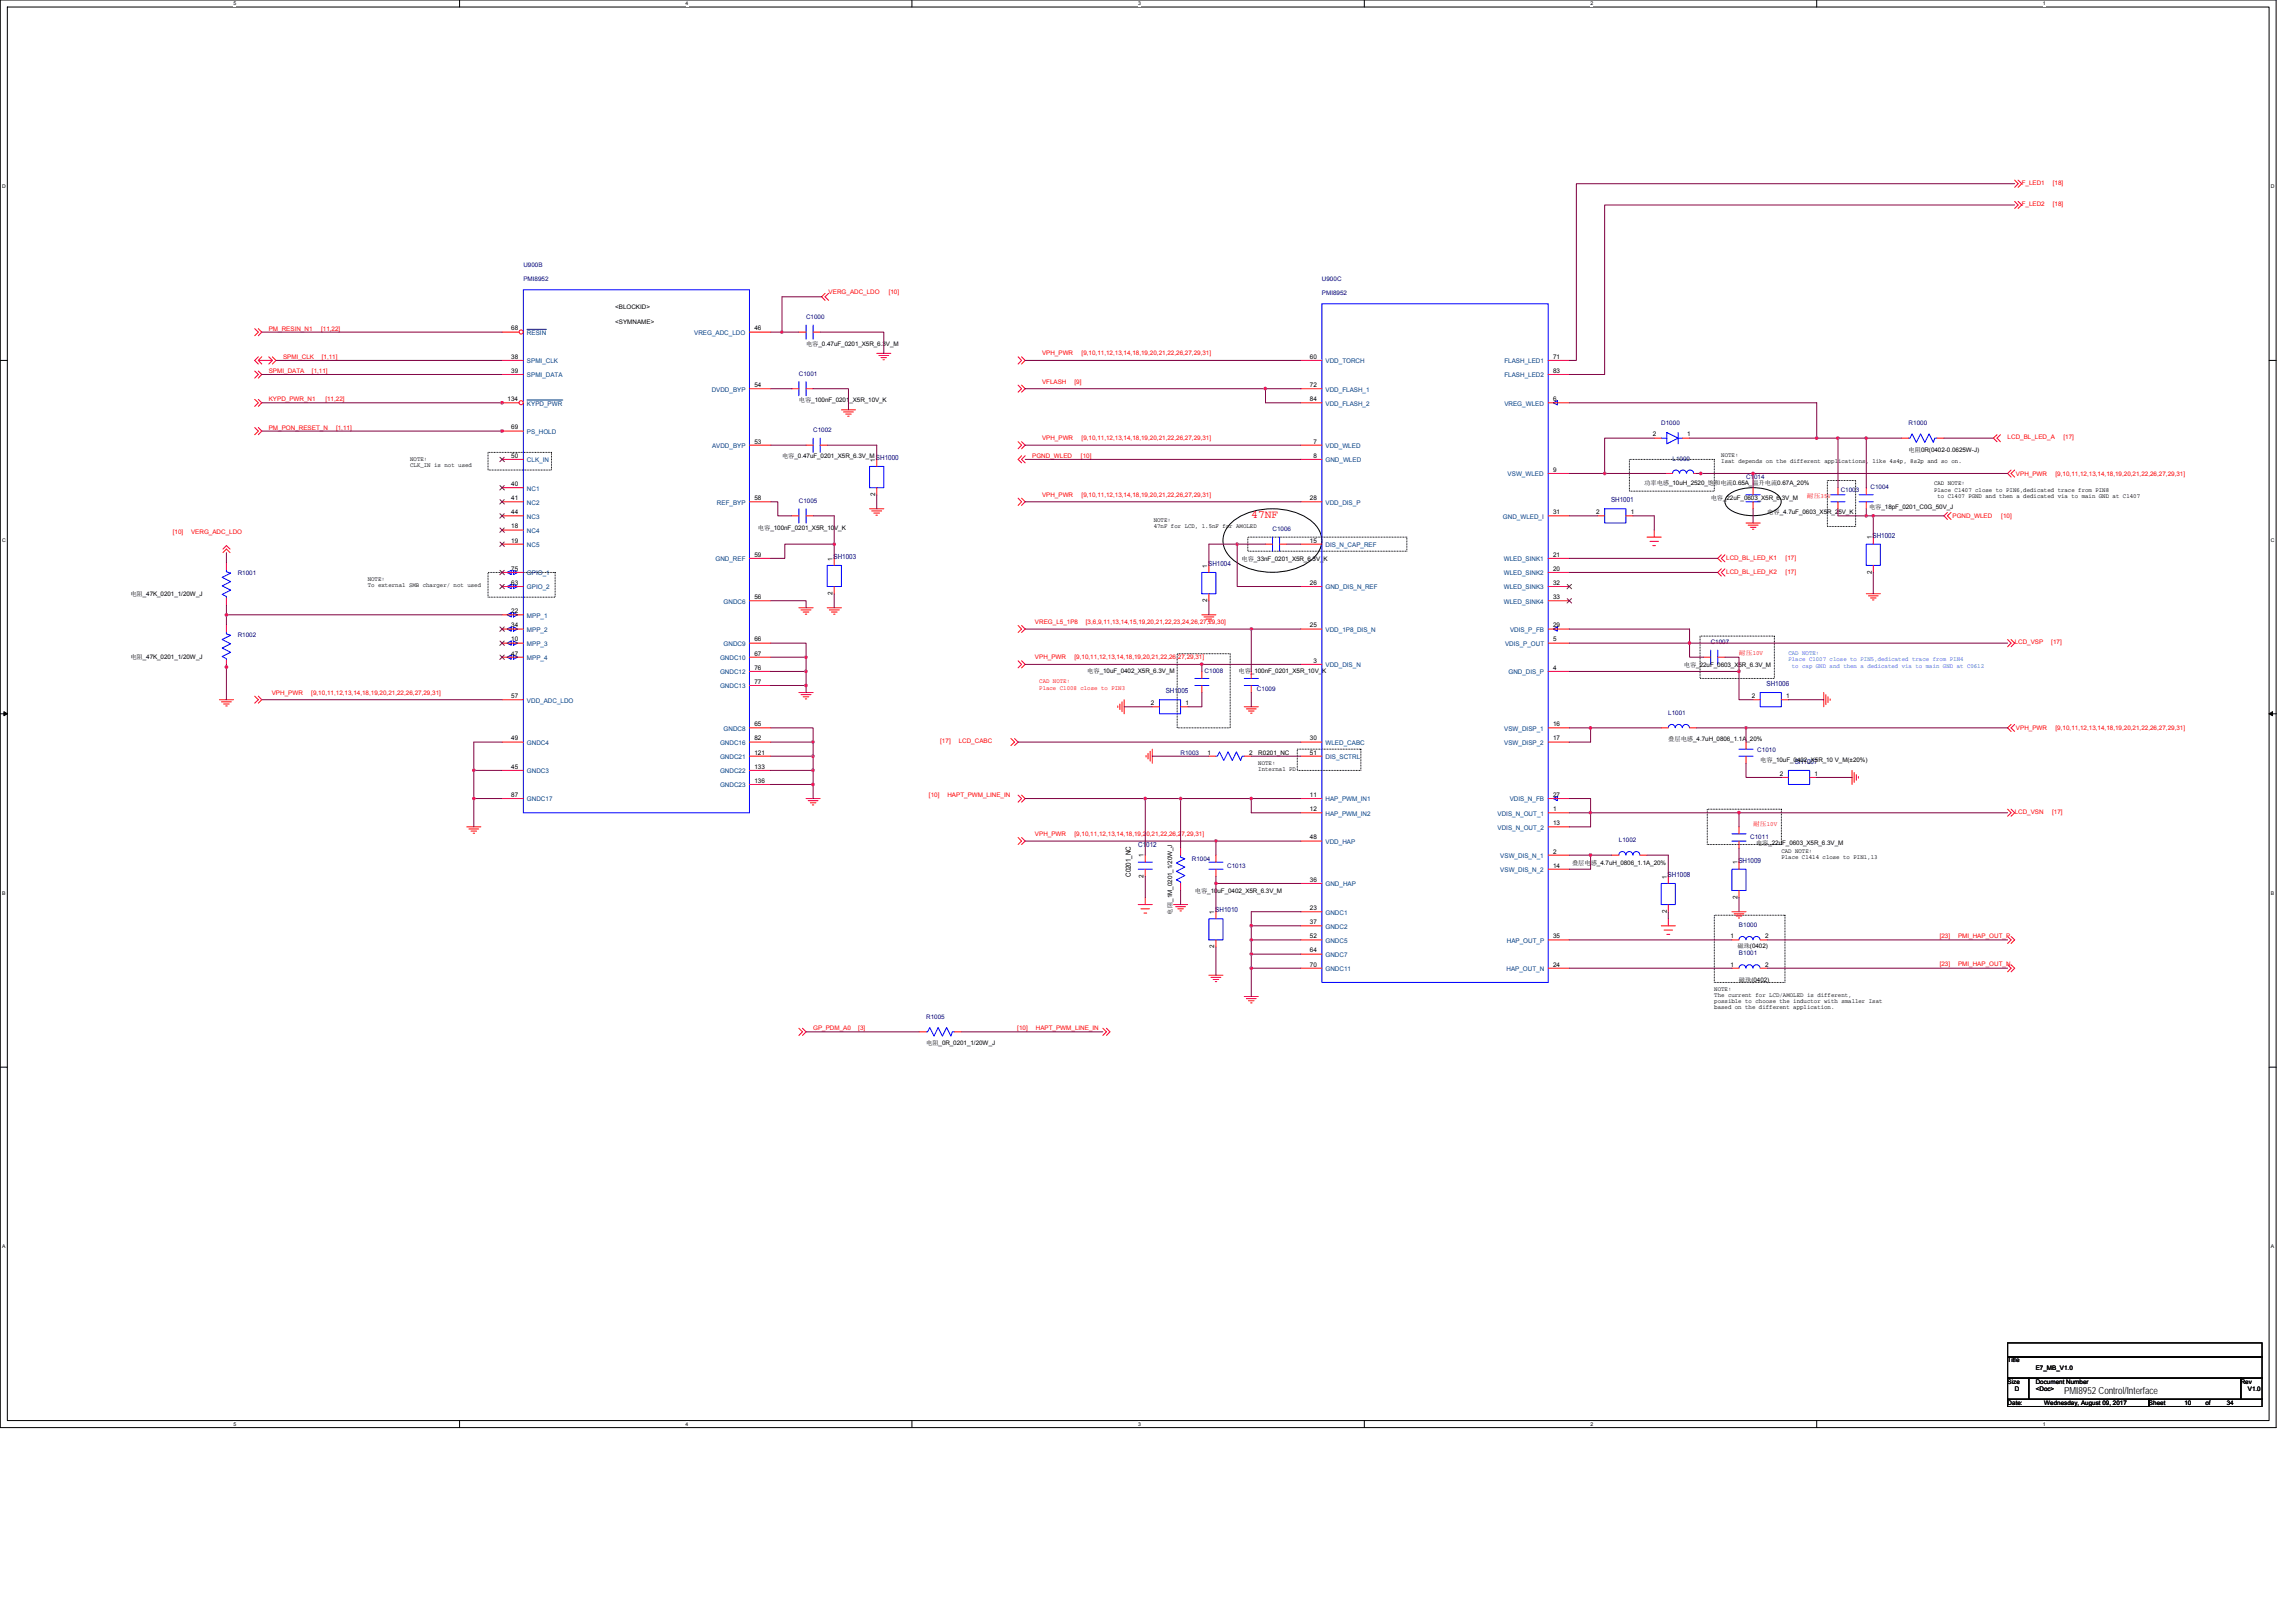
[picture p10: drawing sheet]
<svg xmlns="http://www.w3.org/2000/svg" width="297mm" height="210mm" viewBox="0 0 297 210" stroke-linecap="round" stroke-linejoin="round" font-family="sans-serif">
<defs><g id="words">
<text font-size="1.5" fill="#f00" x="161.9" y="67">47NF</text>
<text font-size="1.3" x="267" y="180.4">PMI8952 Control/Interface</text>
<g font-size=".9" fill="#000080">
<text x="113.3" y="59.5">SH1000</text>
<text x="208.4" y="65">SH1001</text>
<text x="242.2" y="69.6">SH1002</text>
<text x="107.8" y="72.3">SH1003</text>
<text x="156.3" y="73.2">SH1004</text>
<text x="150.8" y="89.7">SH1005</text>
<text x="228.5" y="88.8">SH1006</text>
<text x="232.2" y="98.8">SH1007</text>
<text x="147.3" y="109.6">C1012</text>
<text x="215.7" y="113.5">SH1008</text>
<text x="224.9" y="111.7">SH1009</text>
<text x="157.2" y="118">SH1010</text>
</g>
<text font-size=".9" x="146.3" y="113.5" transform="rotate(-90 146.3 113.5)">C0201_NC</text>
<g font-size=".8" fill="#f00">
<text x="261.6" y="23.9">F_LED1</text>
<text x="265.6" y="23.9">[18]</text>
<text x="261.6" y="26.7">F_LED2</text>
<text x="265.6" y="26.7">[18]</text>
<text x="107.2" y="38">VERG_ADC_LDO</text>
<text x="115" y="38">[10]</text>
<text x="34.8" y="42.8">PM_RESIN_N1</text>
<text x="36.6" y="46.4">SPMI_CLK</text>
<text x="41.5" y="42.8">[11,22]</text>
<text x="41.6" y="46.4">[1,11]</text>
<text x="134.8" y="46">VPH_PWR</text>
<text x="139.9" y="46">[9,10,11,12,13,14,18,19,20,21,22,26,27,29,31]</text>
<text x="34.8" y="48.3">SPMI_DATA</text>
<text x="34.8" y="51.9">KYPD_PWR_N1</text>
<text x="40.4" y="48.3">[1,11]</text>
<text x="42.1" y="51.9">[11,22]</text>
<text x="134.8" y="49.6">VFLASH</text>
<text x="139" y="49.6">[9]</text>
<text x="34.8" y="55.6">PM_PON_RESET_N</text>
<text x="43.5" y="55.6">[1,11]</text>
<text x="133.5" y="59.2">PGND_WLED</text>
<text x="134.8" y="57">VPH_PWR</text>
<text x="139.8" y="59.2">[10]</text>
<text x="139.9" y="57">[9,10,11,12,13,14,18,19,20,21,22,26,27,29,31]</text>
<text x="259.7" y="56.9">LCD_BL_LED_A</text>
<text x="266.9" y="56.9">[17]</text>
<text x="134.8" y="64.3">VPH_PWR</text>
<text x="139.9" y="64.3">[9,10,11,12,13,14,18,19,20,21,22,26,27,29,31]</text>
<text x="233.8" y="64.5">耐压35V</text>
<text x="260.8" y="61.5">VPH_PWR</text>
<text x="265.9" y="61.5">[9,10,11,12,13,14,18,19,20,21,22,26,27,29,31]</text>
<text x="22.3" y="69.1">[10]</text>
<text x="24.7" y="69.1">VERG_ADC_LDO</text>
<text x="252.6" y="67">PGND_WLED</text>
<text x="258.9" y="67">[10]</text>
<text x="223.3" y="72.5">LCD_BL_LED_K1</text>
<text x="223.3" y="74.3">LCD_BL_LED_K2</text>
<text x="231" y="72.5">[17]</text>
<text x="231" y="74.3">[17]</text>
<text x="133.9" y="80.7">VREG_L5_1P8</text>
<text x="140.5" y="80.7">[3,6,9,11,13,14,15,19,20,21,22,23,24,26,27,29,30]</text>
<text x="260.6" y="83.4">LCD_VSP</text>
<text x="265.4" y="83.4">[17]</text>
<text x="35.2" y="89.9">VPH_PWR</text>
<text x="40.3" y="89.9">[9,10,11,12,13,14,18,19,20,21,22,26,27,29,31]</text>
<text x="133.9" y="85.3">VPH_PWR</text>
<text x="134.4" y="88.4">CAD NOTE:</text>
<text x="134.4" y="89.2">Place C1008 close to PIN3</text>
<text x="139" y="85.3">[9,10,11,12,13,14,18,19,20,21,22,26,27,29,31]</text>
<text x="225" y="84.8">耐压10V</text>
<text x="260.8" y="94.4">VPH_PWR</text>
<text x="265.9" y="94.4">[9,10,11,12,13,14,18,19,20,21,22,26,27,29,31]</text>
<text x="121.6" y="96.2">[17]</text>
<text x="124" y="96.2">LCD_CABC</text>
<text x="120.2" y="103.1">[10]</text>
<text x="122.6" y="103.1">HAPT_PWM_LINE_IN</text>
<text x="226.8" y="106.9">耐压10V</text>
<text x="260.6" y="105.3">LCD_VSN</text>
<text x="265.5" y="105.3">[17]</text>
<text x="133.9" y="108.2">VPH_PWR</text>
<text x="139" y="108.2">[9,10,11,12,13,14,18,19,20,21,22,26,27,29,31]</text>
<text x="250.9" y="125">[23]</text>
<text x="250.9" y="121.3">[23]</text>
<text x="253.3" y="125">PMI_HAP_OUT_N</text>
<text x="253.3" y="121.3">PMI_HAP_OUT_P</text>
<text x="105.2" y="133.3">GP_PDM_A0</text>
<text x="111" y="133.3">[3]</text>
<text x="131.6" y="133.2">[10]</text>
<text x="134" y="133.2">HAPT_PWM_LINE_IN</text>
</g>
<g font-size=".8" fill="#000080">
<text x="67.7" y="34.5">U900B</text>
<text x="67.7" y="36.4">PMI8952</text>
<text x="104.3" y="41.3">C1000</text>
<text x="171" y="36.4">U900C</text>
<text x="171" y="38.2">PMI8952</text>
<text x="103.4" y="48.6">C1001</text>
<text x="105.2" y="55.9">C1002</text>
<text x="214.9" y="55">D1000</text>
<text x="216.4" y="59.6">L1000</text>
<text x="246.9" y="55">R1000</text>
<text x="103.4" y="65.1">C1005</text>
<text x="225.9" y="62">C1014</text>
<text x="238.1" y="63.6">C1003</text>
<text x="242" y="63.3">C1004</text>
<text x="164.6" y="68.7">C1006</text>
<text x="30.8" y="74.4">R1001</text>
<text x="30.8" y="82.5">R1002</text>
<text x="221.3" y="83.4">C1007</text>
<text x="155.8" y="87">C1008</text>
<text x="162.6" y="89.4">C1009</text>
<text x="215.8" y="92.5">L1001</text>
<text x="152.7" y="97.6">R1003</text>
<text x="227.3" y="97.3">C1010</text>
<text x="154.2" y="111.4">R1004</text>
<text x="158.8" y="112.3">C1013</text>
<text x="209.4" y="109">L1002</text>
<text x="226.4" y="108.6">C1011</text>
<text x="225" y="120">B1000</text>
<text x="225" y="123.6">B1001</text>
<text x="119.8" y="131.8">R1005</text>
</g>
<g font-size=".8">
<text x="79.6" y="41.9">&lt;SYMNAME&gt;</text>
<text x="79.6" y="40">&lt;BLOCKID&gt;</text>
<text x="66.1" y="42.8">68</text>
<text x="66.1" y="46.4">38</text>
<text x="97.6" y="42.8">46</text>
<text x="104.3" y="44.7">电容_0.47uF_0201_X5R_6.3V_M</text>
<text x="169.5" y="46.4">60</text>
<text x="200.9" y="46.4">71</text>
<text x="65.7" y="51.9">134</text>
<text x="66.1" y="48.2">39</text>
<text x="97.6" y="50.1">54</text>
<text x="103.4" y="52">电容_100nF_0201_X5R_10V_K</text>
<text x="169.5" y="51.9">84</text>
<text x="169.5" y="50.1">72</text>
<text x="200.9" y="48.2">83</text>
<text x="200.9" y="51.9">6</text>
<text x="53.1" y="59.6">NOTE:</text>
<text x="66.1" y="59.2">50</text>
<text x="66.1" y="55.6">69</text>
<text x="97.6" y="57.4">53</text>
<text x="101.2" y="59.2">电容_0.47uF_0201_X5R_6.3V_M</text>
<text x="113.2" y="59.7" transform="rotate(-90 113.2 59.7)">1</text>
<text x="169.9" y="59.2">8</text>
<text x="169.9" y="57.4">7</text>
<text x="213.8" y="56.5">2</text>
<text x="218.3" y="56.5">1</text>
<text x="222.7" y="59.2">NOTE:</text>
<text x="222.7" y="60">Isat depends on the different applications, like 4s4p, 8s2p and so on.</text>
<text x="246.9" y="58.4">电阻0R(0402-0.0625W-J)</text>
<text x="53.1" y="60.4">CLK_IN is not used</text>
<text x="66.1" y="64.7">41</text>
<text x="66.1" y="62.9">40</text>
<text x="97.6" y="64.7">58</text>
<text x="113.2" y="64.2" transform="rotate(-90 113.2 64.2)">2</text>
<text x="169.5" y="64.7">28</text>
<text x="200.9" y="61">9</text>
<text x="212.7" y="62.7">功率电感_10uH_2520_饱和电流0.65A_温升电流0.67A_20%</text>
<text x="221.3" y="64.7">电容_22uF_0603_X5R_6.3V_M</text>
<text x="241.8" y="65.8">电容_18pF_0201_C0G_50V_J</text>
<text x="250.2" y="62.8">CAD NOTE:</text>
<text x="250.2" y="63.6">Place C1407 close to PIN6,dedicated trace from PIN8</text>
<text x="250.7" y="64.4">to C1407 PGND and then a dedicated via to main GND at C1407</text>
<text x="66.1" y="70.2">19</text>
<text x="66.1" y="68.4">18</text>
<text x="66.1" y="66.5">44</text>
<text x="98.1" y="68.6">电容_100nF_0201_X5R_10V_K</text>
<text x="149.3" y="67.6">NOTE:</text>
<text x="149.3" y="68.4">47nF for LCD, 1.5nF for AMOLED</text>
<text x="169.5" y="70.2">15</text>
<text x="200.9" y="66.5">31</text>
<text x="206.5" y="66.5">2</text>
<text x="211" y="66.5">1</text>
<text x="228.6" y="66.5">电容_4.7uF_0603_X5R_25V_K</text>
<text x="242.1" y="69.8" transform="rotate(-90 242.1 69.8)">1</text>
<text x="16.9" y="77.2">电阻_47K_0201_1/20W_J</text>
<text x="47.6" y="75.2">NOTE:</text>
<text x="47.6" y="76">To external SMB charger/ not used</text>
<text x="66.1" y="75.7">63</text>
<text x="66.1" y="73.9">75</text>
<text x="97.6" y="77.5">56</text>
<text x="97.6" y="72">59</text>
<text x="107.7" y="77" transform="rotate(-90 107.7 77)">2</text>
<text x="107.7" y="72.5" transform="rotate(-90 107.7 72.5)">1</text>
<text x="156.2" y="77.9" transform="rotate(-90 156.2 77.9)">2</text>
<text x="156.2" y="73.4" transform="rotate(-90 156.2 73.4)">1</text>
<text x="160.6" y="72.6">电容_33nF_0201_X5R_6.3V_K</text>
<text x="169.5" y="75.7">26</text>
<text x="200.9" y="77.5">33</text>
<text x="200.9" y="75.7">32</text>
<text x="200.9" y="73.9">20</text>
<text x="200.9" y="72">21</text>
<text x="242.1" y="74.2" transform="rotate(-90 242.1 74.2)">2</text>
<text x="66.1" y="83">10</text>
<text x="66.1" y="79.3">22</text>
<text x="66.1" y="81.2">34</text>
<text x="97.6" y="83">66</text>
<text x="169.5" y="81.2">25</text>
<text x="200.9" y="81.2">29</text>
<text x="200.9" y="83">5</text>
<text x="16.9" y="85.2">电阻_47K_0201_1/20W_J</text>
<text x="66.1" y="84.8">47</text>
<text x="97.6" y="88.5">77</text>
<text x="97.6" y="86.7">76</text>
<text x="97.6" y="84.8">67</text>
<text x="140.7" y="87">电容_10uF_0402_X5R_6.3V_M</text>
<text x="160.2" y="87">电容_100nF_0201_X5R_10V_K</text>
<text x="169.9" y="85.7">3</text>
<text x="200.9" y="86.7">4</text>
<text x="217.8" y="86.3">电容_22uF_0603_X5R_6.3V_M</text>
<text x="66.1" y="95.8">49</text>
<text x="66.1" y="90.3">57</text>
<text x="97.6" y="95.8">82</text>
<text x="97.6" y="94">65</text>
<text x="148.9" y="91.2">2</text>
<text x="153.4" y="91.2">1</text>
<text x="169.5" y="95.8">30</text>
<text x="200.9" y="95.8">17</text>
<text x="200.9" y="94">16</text>
<text x="215.8" y="95.9">叠层电感_4.7uH_0806_1.1A_20%</text>
<text x="226.6" y="90.3">2</text>
<text x="231.1" y="90.3">1</text>
<text x="66.1" y="99.5">45</text>
<text x="97.6" y="101.3">136</text>
<text x="97.6" y="99.5">133</text>
<text x="97.6" y="97.6">121</text>
<text x="156.2" y="97.6">1</text>
<text x="161.6" y="97.6">2</text>
<text x="162.8" y="97.6">R0201_NC</text>
<text x="162.8" y="98.9">NOTE:</text>
<text x="162.8" y="99.7">Internal PD</text>
<text x="169.5" y="97.6">51</text>
<text x="227.7" y="98.6">电容_10uF_0402_X5R_10 V_M(±20%)</text>
<text x="230.3" y="100.4">2</text>
<text x="234.8" y="100.4">1</text>
<text x="66.1" y="103.1">87</text>
<text x="169.5" y="104.9">12</text>
<text x="169.5" y="103.1">11</text>
<text x="200.9" y="106.8">13</text>
<text x="200.9" y="104.9">1</text>
<text x="200.9" y="103.1">27</text>
<text x="148" y="113.5" transform="rotate(-90 148 113.5)">2</text>
<text x="148" y="110.9" transform="rotate(-90 148 110.9)">1</text>
<text x="169.5" y="108.6">48</text>
<text x="200.9" y="112.2">14</text>
<text x="200.9" y="110.4">2</text>
<text x="203.4" y="111.9">叠层电感_4.7uH_0806_1.1A_20%</text>
<text x="215.6" y="113.7" transform="rotate(-90 215.6 113.7)">1</text>
<text x="224.8" y="111.8" transform="rotate(-90 224.8 111.8)">1</text>
<text x="227.2" y="109.3">电容_22uF_0603_X5R_6.3V_M</text>
<text x="230.5" y="110.4">CAD NOTE:</text>
<text x="230.5" y="111.2">Place C1414 close to PIN1,13</text>
<text x="151.7" y="118.3" transform="rotate(-90 151.7 118.3)">电阻_1M_0201_1/20W_J</text>
<text x="154.6" y="115.6">电容_10uF_0402_X5R_6.3V_M</text>
<text x="157.1" y="118.2" transform="rotate(-90 157.1 118.2)">1</text>
<text x="169.5" y="117.8">23</text>
<text x="169.5" y="114.1">36</text>
<text x="169.5" y="119.6">37</text>
<text x="215.6" y="118.1" transform="rotate(-90 215.6 118.1)">2</text>
<text x="224.8" y="116.3" transform="rotate(-90 224.8 116.3)">2</text>
<text x="157.1" y="122.7" transform="rotate(-90 157.1 122.7)">2</text>
<text x="169.5" y="121.4">52</text>
<text x="169.5" y="123.2">64</text>
<text x="169.5" y="125.1">70</text>
<text x="200.9" y="125.1">24</text>
<text x="200.9" y="121.4">35</text>
<text x="223.9" y="125.1">1</text>
<text x="223.9" y="121.4">1</text>
<text x="224.8" y="122.7">磁珠(0402)</text>
<text x="228.4" y="125.1">2</text>
<text x="228.4" y="121.4">2</text>
<text x="221.8" y="128.2">NOTE:</text>
<text x="221.8" y="129">The current for LCD/AMOLED is different,</text>
<text x="221.8" y="129.8">possible to choose the inductor with smaller Isat</text>
<text x="221.8" y="130.6">based on the different application.</text>
<text x="225" y="127">磁珠(0402)</text>
<text x="119.8" y="135.2">电阻_0R_0201_1/20W_J</text>
<text x="259.7" y="176.3">Title</text>
<text x="259.7" y="179">Size</text>
<text x="260.6" y="179.9">D</text>
<text x="263.4" y="179">Document Number</text>
<text x="263.4" y="179.9">&lt;Doc&gt;</text>
<text x="263.4" y="177.2">E7_MB_V1.0</text>
<text x="289.9" y="179">Rev</text>
<text x="290.8" y="179.9">V1.0</text>
<text x="259.7" y="181.8">Date:</text>
<text x="264.5" y="181.8">Wednesday, August 09, 2017</text>
<text x="278" y="181.8">Sheet</text>
<text x="282.6" y="181.8">10</text>
<text x="285.3" y="181.8">of</text>
<text x="288.1" y="181.8">34</text>
</g>
<g font-size=".8" fill="#004080">
<text x="68.2" y="47">SPMI_CLK</text>
<text x="68.2" y="43.3">RESIN</text>
<text x="89.8" y="43.3">VREG_ADC_LDO</text>
<text x="171.5" y="47">VDD_TORCH</text>
<text x="194.6" y="47">FLASH_LED1</text>
<text x="68.2" y="52.5">KYPD_PWR</text>
<text x="68.2" y="48.8">SPMI_DATA</text>
<text x="92.1" y="50.7">DVDD_BYP</text>
<text x="171.5" y="52.5">VDD_FLASH_2</text>
<text x="171.5" y="50.7">VDD_FLASH_1</text>
<text x="194.6" y="48.8">FLASH_LED2</text>
<text x="194.6" y="52.5">VREG_WLED</text>
<text x="68.2" y="59.8">CLK_IN</text>
<text x="68.2" y="56.2">PS_HOLD</text>
<text x="92.1" y="58">AVDD_BYP</text>
<text x="171.5" y="59.8">GND_WLED</text>
<text x="171.5" y="58">VDD_WLED</text>
<text x="68.2" y="65.3">NC2</text>
<text x="68.2" y="63.5">NC1</text>
<text x="92.7" y="65.3">REF_BYP</text>
<text x="171.5" y="65.3">VDD_DIS_P</text>
<text x="195" y="61.6">VSW_WLED</text>
<text x="68.2" y="70.8">NC5</text>
<text x="68.2" y="69">NC4</text>
<text x="68.2" y="67.1">NC3</text>
<text x="171.5" y="70.8">DIS_N_CAP_REF</text>
<text x="194.4" y="67.1">GND_WLED_I</text>
<text x="68.2" y="76.3">GPIO_2</text>
<text x="68.2" y="74.4">GPIO_1</text>
<text x="92.6" y="72.6">GND_REF</text>
<text x="171.5" y="76.3">GND_DIS_N_REF</text>
<text x="194.6" y="76.3">WLED_SINK3</text>
<text x="194.6" y="74.4">WLED_SINK2</text>
<text x="194.6" y="72.6">WLED_SINK1</text>
<text x="68.2" y="83.6">MPP_3</text>
<text x="68.2" y="79.9">MPP_1</text>
<text x="68.2" y="81.8">MPP_2</text>
<text x="93.6" y="78.1">GNDC6</text>
<text x="93.6" y="83.6">GNDC9</text>
<text x="171.5" y="81.8">VDD_1P8_DIS_N</text>
<text x="194.6" y="78.1">WLED_SINK4</text>
<text x="194.7" y="83.6">VDIS_P_OUT</text>
<text x="195.4" y="81.8">VDIS_P_FB</text>
<text x="68.2" y="85.4">MPP_4</text>
<text x="93.2" y="89.1">GNDC13</text>
<text x="93.2" y="87.2">GNDC12</text>
<text x="93.2" y="85.4">GNDC10</text>
<text x="171.5" y="86.3">VDD_DIS_N</text>
<text x="195.2" y="87.2">GND_DIS_P</text>
<text x="68.2" y="90.9">VDD_ADC_LDO</text>
<text x="93.6" y="94.6">GNDC8</text>
<text x="194.6" y="94.6">VSW_DISP_1</text>
<text x="68.2" y="100.1">GNDC3</text>
<text x="68.2" y="96.4">GNDC4</text>
<text x="93.2" y="101.9">GNDC23</text>
<text x="93.2" y="100.1">GNDC22</text>
<text x="93.2" y="98.2">GNDC21</text>
<text x="93.2" y="96.4">GNDC16</text>
<text x="171.5" y="98.2">DIS_SCTRL</text>
<text x="171.5" y="96.4">WLED_CABC</text>
<text x="194.6" y="96.4">VSW_DISP_2</text>
<text x="68.2" y="103.7">GNDC17</text>
<text x="171.5" y="105.5">HAP_PWM_IN2</text>
<text x="171.5" y="103.7">HAP_PWM_IN1</text>
<text x="193.7" y="107.4">VDIS_N_OUT_2</text>
<text x="193.7" y="105.5">VDIS_N_OUT_1</text>
<text x="195.3" y="103.7">VDIS_N_FB</text>
<text x="171.5" y="109.2">VDD_HAP</text>
<text x="194.1" y="112.8">VSW_DIS_N_2</text>
<text x="194.1" y="111">VSW_DIS_N_1</text>
<text x="171.5" y="118.3">GNDC1</text>
<text x="171.5" y="114.7">GND_HAP</text>
<text x="171.5" y="122">GNDC5</text>
<text x="171.5" y="120.2">GNDC2</text>
<text x="171.5" y="123.8">GNDC7</text>
<text x="171.5" y="125.6">GNDC11</text>
<text x="194.9" y="125.6">HAP_OUT_N</text>
<text x="194.9" y="122">HAP_OUT_P</text>
</g>
<g font-size=".8" fill="#0080ff">
<text x="231.4" y="84.8">CAD NOTE:</text>
<text x="231.4" y="85.6">Place C1007 close to PIN5,dedicated trace from PIN4</text>
<text x="231.8" y="86.4">to cap GND and then a dedicated via to main GND at C0612</text>
</g>
<g font-size=".7">
<text x="30.2" y=".7">5</text>
<text x="88.7" y=".7">4</text>
<text x="147.2" y=".7">3</text>
<text x="205.8" y=".7">2</text>
<text x="264.3" y=".7">1</text>
<text x=".3" y="24.4">D</text>
<text x="293.8" y="24.4">D</text>
<text x=".3" y="70.1">C</text>
<text x="293.8" y="70.1">C</text>
<text x=".3" y="115.8">B</text>
<text x="293.8" y="115.8">B</text>
<text x=".3" y="161.5">A</text>
<text x="293.8" y="161.5">A</text>
<text x="30.2" y="184.5">5</text>
<text x="88.7" y="184.5">4</text>
<text x="147.2" y="184.5">3</text>
<text x="205.8" y="184.5">2</text>
<text x="264.3" y="184.5">1</text>
</g>
</g></defs>
<path d="M0 0h294.5v184.7h-294.5zM.9 .9h292.7v182.9h-292.7z" fill="none" stroke="#000" stroke-width=".13"/>
<g fill="#fff">
<path d="M30.2 .1h.4v.7h-.4z"/>
<path d="M30.2 183.9h.4v.7h-.4z"/>
</g>
<path d="M59.5 0v.9M59.5 183.8v.9" fill="none" stroke="#000" stroke-width=".13"/>
<g fill="#fff">
<path d="M88.7 .1h.4v.7h-.4z"/>
<path d="M88.7 183.9h.4v.7h-.4z"/>
</g>
<path d="M118 0v.9M118 183.8v.9" fill="none" stroke="#000" stroke-width=".13"/>
<g fill="#fff">
<path d="M147.2 .1h.4v.7h-.4z"/>
<path d="M147.2 183.9h.4v.7h-.4z"/>
</g>
<path d="M176.5 0v.9M176.5 183.8v.9" fill="none" stroke="#000" stroke-width=".13"/>
<g fill="#fff">
<path d="M205.8 .1h.3v.7h-.3z"/>
<path d="M205.8 183.9h.3v.7h-.3z"/>
</g>
<path d="M235 0v.9M235 183.8v.9" fill="none" stroke="#000" stroke-width=".13"/>
<g fill="#fff">
<path d="M264.3 .1h.3v.7h-.3z"/>
<path d="M264.3 183.9h.3v.7h-.3z"/>
<path d="M.3 23.8h.4v.7h-.4z"/>
<path d="M293.8 23.8h.5v.7h-.5z"/>
<path d="M.3 69.5h.4v.7h-.4z"/>
<path d="M293.8 69.5h.5v.7h-.5z"/>
</g>
<path d="M0 46.6h.9M293.6 46.6h.9" fill="none" stroke="#000" stroke-width=".13"/>
<g fill="#fff">
<path d="M.3 115.2h.4v.8h-.4z"/>
<path d="M293.8 115.2h.4v.8h-.4z"/>
</g>
<path d="M0 92.4h.9M293.6 92.4h.9" fill="none" stroke="#000" stroke-width=".13"/>
<path d="M.5 92.1l.4 .3-.4 .2zM293.6 92.4l.4-.3v.5z" fill="#000" stroke="#000" stroke-width=".13"/>
<g fill="#fff">
<path d="M.3 160.9h.4v.8h-.4z"/>
<path d="M293.8 160.9h.4v.8h-.4z"/>
</g>
<g fill="none" stroke="#000" stroke-width=".13">
<path d="M63.1 58.5h8.2v2.3h-8.2zM210.8 59.4h11v4.1h-11zM63.1 74.1h8.7v3.2h-8.7zM159.4 67.5a8.8 8.8 0 0 1 10.4 0 3 3 0 0 1 0 4.9 8.7 8.7 0 0 1-10.4 0 3 3 0 0 1 0-4.9zM161.4 69.5h20.6v1.8h-20.6zM223.5 64.1a5.8 5.8 0 0 1 6.6 0 1.04 1.04 0 0 1 0 1.6 5.7 5.7 0 0 1-6.6 0 1.04 1.04 0 0 1 0-1.6zM236.4 62.2h3.7v5.9h-3.7zM152.3 84.6h6.8v9.6h-6.8zM167.8 96.9h8.3v2.8h-8.3zM219.9 82.3h9.6v5.5h-9.6zM220.9 104.7h9.6v4.6h-9.6zM221.8 118.4h9.1v8.7h-9.1z"/>
<path d="M0 138.1h.9M293.6 138.1h.9M259.7 178.3h2.8v2.7h-2.8zM259.7 173.7h32.9v1.9h-32.9zM259.7 175.6h32.9v2.7h-32.9zM262.5 178.3h27.4v2.7h-27.4zM289.9 178.3h2.7v2.7h-2.7zM259.7 181h18.3v1h-18.3zM278 181h14.6v1h-14.6z"/>
</g>
<g fill="none" stroke="#f00" stroke-width=".13">
<path d="M106.7 38l-.4 .4 .4 .5M107.2 38l-.5 .4 .5 .5M260.6 23.3l.5 .5-.5 .4M260.6 26.1l.5 .4-.5 .5M261.1 23.3l.5 .5-.5 .4M261.1 26.1l.5 .4-.5 .5M33 42.5l.4 .5-.4 .4M33 48l.4 .5-.4 .4M33 51.7l.4 .4-.4 .5M33 55.3l.4 .5-.4 .4M33.4 46.6l.5 .5M33.4 46.6h1.8"/>
<path d="M33.4 46.2l-.4 .4 .4 .5M33.4 42.5l.5 .5-.5 .4M33.4 48l.5 .5-.5 .4M33.4 51.7l.5 .4-.5 .5M33.4 55.3l.5 .5-.5 .4M33.9 46.2l-.5 .4M34.8 46.2l.4 .4M35.2 46.2l.5 .4-.5 .5M35.2 46.6l-.4 .5M65 59.4h2.7M65 55.8h2.7M97 43h2.7"/>
<path d="M97 57.6h2.7M97 50.3h2.7M108.9 53h1.8M109.1 53.3h1.3M109.4 53.6h.7M109.7 53.8h.2M113.4 45.7h1.8M113.7 46h1.3M114 46.3h.7M114.2 46.5h.2M131.7 46.2l.5 .4-.5 .5M131.7 49.8l.5 .5-.5 .4"/>
<path d="M131.7 57.1l.5 .5-.5 .5M132.2 46.2l.4 .4-.4 .5M132.2 49.8l.4 .5-.4 .4M132.2 57.1l.4 .5-.4 .5M132.2 59l-.5 .4 .5 .5M132.6 59l-.4 .4 .4 .5M258.4 56.2l-.5 .5 .5 .4M258.8 56.2l-.4 .5 .4 .4M28.8 71l.5-.4 .5 .4M28.8 71.5l.5-.5 .5 .5M65 79.5h2.7M65 75.9h2.7"/>
<path d="M65 74.1h2.7M65 70.4h2.7M65 68.6h2.7M65 66.7h2.7M65 64.9h2.7M65 63.1h2.7M97 77.7h2.7M97 72.2h2.7M97 64.9h2.7M103.4 78.6h1.8M103.6 78.9h1.3M103.9 79.2h.7"/>
<path d="M104.2 79.5h.2M107 78.6h1.9M107.3 78.9h1.3M107.6 79.2h.7M107.8 79.5h.2M112.5 65.8h1.8M112.8 66.1h1.3M113 66.4h.8M113.3 66.7h.2M131.7 64.5l.5 .4-.5 .5M132.2 64.5l.4 .4-.4 .5M155.5 79.5h1.8"/>
<path d="M155.8 79.8h1.2M213.1 69.5h1.8M213.5 70h1.1M213.8 70.6h.4M214 68.6v.9M222.7 71.8l-.5 .4 .5 .5M222.7 73.6l-.5 .5 .5 .4M223.2 71.8l-.5 .4 .5 .5M223.2 73.6l-.5 .5 .5 .4M225.9 67.7h1.8M226.2 67.9h1.3M226.4 68.2h.8"/>
<path d="M226.7 68.5h.2M241.4 76.8h1.9M241.7 77.1h1.3M242 77.4h.7M242.2 77.6h.2M251.9 66.3l-.4 .4 .4 .5M252.4 66.3l-.5 .4 .5 .5M260.2 60.8l-.5 .5 .5 .4M260.6 60.8l-.4 .5 .4 .4M28.4 90.5h1.8M28.7 90.8h1.2M28.9 91.1h.8"/>
<path d="M29.2 91.3h.2M33 90.1l.4 .4-.4 .5M33.4 90.1l.5 .4-.5 .5M65 99.7h2.7M65 96h2.7M65 90.5h2.7M65 85h2.7M65 83.2h2.7M97 88.7h2.7M97 86.9h2.7M97 85h2.7M97 83.2h2.7"/>
<path d="M97 99.7h2.7M97 97.8h2.7M97 96h2.7M97 94.2h2.7M103.4 89.6h1.8M103.6 89.9h1.3M103.9 90.1h.7M104.2 90.4h.2M130.8 95.5l.5 .5-.5 .5M131.3 95.5l.4 .5-.4 .5M131.7 80.9l.5 .5-.5 .4M131.7 85.5l.5 .5-.5 .4"/>
<path d="M132.2 80.9l.4 .5-.4 .4M132.2 85.5l.4 .5-.4 .4M144.6 91.3v.2M144.9 91.1v.7M145.2 90.8v1.3M145.4 90.5v1.9M148.3 97.7v.2M148.5 97.5v.7M148.8 97.2v1.3M149.1 96.9v1.8M156 80.1h.8M156.3 80.4h.2"/>
<path d="M161 91.4h1.8M161.2 91.7h1.3M161.5 92h.7M161.8 92.3h.2M235.9 89.6v1.8M236.2 89.9v1.3M236.5 90.1v.8M236.8 90.4v.2M239.6 99.7v1.8M239.9 99.9v1.3M259.7 82.7l.5 .5-.5 .5M260.2 93.7l-.5 .5 .5 .4"/>
<path d="M260.2 82.7l.4 .5-.4 .5M260.6 93.7l-.4 .5 .4 .4M60.4 107h1.8M60.7 107.3h1.2M60.9 107.5h.8M61.2 107.8h.2M65 103.3h2.7M97 101.5h2.7M104.3 103.3h1.8M104.6 103.6h1.2M104.8 103.9h.8M105.1 104.1h.2"/>
<path d="M131.7 108.4l.5 .4-.5 .5M131.7 102.9l.5 .4-.5 .5M132.2 108.4l.4 .4-.4 .5M132.2 102.9l.4 .4-.4 .5M147.3 117h1.8M147.6 117.6h1.1M148 118.1h.4M148.2 116.1v.9M151.8 117h1.8M152.1 117.3h1.3M152.4 117.6h.7M152.7 117.9h.1"/>
<path d="M214.9 119.8h1.8M215.8 118.9v.9M224.1 118h1.8M224.3 118.2h1.3M224.6 118.5h.7M224.9 118.8h.2M240.2 100.2v.7M240.4 100.5v.2M259.7 104.7l.5 .5-.5 .4M260.2 104.7l.4 .5-.4 .4M103.4 133l.4 .5-.4 .5M103.8 133l.5 .5-.5 .5"/>
<path d="M142.7 133l.4 .5-.4 .5M143.1 133l.5 .5-.5 .5M156.4 126.2h1.8M156.7 126.4h1.2M156.9 126.7h.8M157.2 127h.2M161 128.9h1.8M161.2 129.2h1.3M161.5 129.5h.7M161.8 129.8h.2M215.3 120.3h1.1M215.6 120.9h.4"/>
<path d="M259.7 124.8l.5 .5-.5 .4M259.7 121.2l.5 .4-.5 .5M260.2 124.8l.4 .5-.4 .4M260.2 121.2l.4 .4-.4 .5"/>
</g>
<g fill="none" stroke="#00f" stroke-width=".13">
<path d="M67.7 37.5h29.3v67.7h-29.3zM65.6 74.1l.5-.3v.5zM65.6 75.9l.5-.3v.6zM65.6 79.5l.5-.2v.5zM66.4 73.8l.6 .3-.6 .2zM66.4 75.6l.6 .3-.6 .3zM66.4 79.3l.6 .2-.6 .3zM65.6 81.4l.5-.3v.6zM65.6 83.2l.5-.3v.6zM65.6 85l.5-.2v.5zM66.4 81.1l.6 .3-.6 .3zM66.4 82.9l.6 .3-.6 .3z"/>
<path d="M66.4 84.8l.6 .2-.6 .3z"/>
</g>
<g fill="none" stroke="#804000" stroke-width=".13">
<path d="M64.7 59.2l.6 .5M65.2 59.2l-.5 .5M64.7 75.6l.6 .6M64.7 73.8l.6 .6M64.7 70.1l.6 .6M64.7 68.3l.6 .6M64.7 66.5l.6 .5M64.7 64.6l.6 .6M64.7 62.8l.6 .6M65.2 75.6l-.5 .6M65.2 73.8l-.5 .6M65.2 70.1l-.5 .6"/>
<path d="M65.2 68.3l-.5 .6M65.2 66.5l-.5 .5M65.2 64.6l-.5 .6M65.2 62.8l-.5 .6M64.7 84.8l.6 .5M64.7 82.9l.6 .6M65.2 84.8l-.5 .5M65.2 82.9l-.5 .6"/>
</g>
<circle cx="67.4" cy="52.1" r=".27" fill="#fff" stroke="#f00" stroke-width=".13"/>
<path d="M65 48.5h2.7M65 46.6h2.7M65 52.1h2.2" fill="none" stroke="#f00" stroke-width=".13"/>
<path d="M68.2 51.8h4.6" fill="none" stroke="#004080" stroke-width=".13"/>
<circle cx="67.4" cy="43" r=".27" fill="#fff" stroke="#f00" stroke-width=".13"/>
<g fill="none" stroke="#f00" stroke-width=".13">
<path d="M65 43h2.2M102.4 50.3h1M103.4 43h.9M104.3 57.6h.9M104.3 50.3h.9M105.2 43h.9M106.1 57.6h.9M113.4 59.4v.9M168.3 59.4h2.7M168.3 57.6h2.7M168.3 52.1h2.7M168.3 50.3h2.7"/>
<path d="M168.3 46.6h2.7M200.3 48.5h2.7M200.3 46.6h2.7M200.3 52.1h2.7M214 56.7h.9M217.7 56.7h.9M246 56.7h.9M250.6 56.7h.9M29.3 77.4v.9M29.3 72.8v.9M102.4 66.7h1M104.3 66.7h.9"/>
<path d="M107.9 75.9v.9M107.9 72.2v1M113.4 63.1v.9M156.4 76.8v.9M156.4 73.2v.9M163.7 70.4h.9M165.5 70.4h1M168.3 70.4h2.7M168.3 75.9h2.7M168.3 64.9h2.7M200.3 77.7h2.7M200.3 75.9h2.7"/>
<path d="M200.3 74.1h2.7M200.3 72.2h2.7M200.3 61.3h2.7M200.3 66.7h2.7M206.7 66.7h.9M210.4 66.7h.9M215.5 61.3h.9M219.1 61.3h.9M226.8 63.1v.9M226.8 64.9v.9M237.8 63.1v.9M237.8 64.9v.9"/>
<path d="M241.4 63.1v.9M241.4 64.9v.9M242.4 73.2v.9M242.4 69.5v.9M29.3 85.4v.9M29.3 80.8v.9M65 81.4h2.7M149.1 91.4h.9M152.7 91.4h.9M155.5 86.9v.9M155.5 88.7v.9M156.4 97.8h.9"/>
<path d="M161 97.8h.9M161.9 86.9v.9M161.9 88.7v.9M168.3 97.8h2.7M168.3 86h2.7M168.3 81.4h2.7M168.3 96h2.7M200.3 86.9h2.7M200.3 96h2.7M200.3 94.2h2.7M200.3 83.2h2.7M200.3 81.4h2.7"/>
<path d="M214.9 94.2h.9M218.6 94.2h.9M220.4 85h.9M222.2 85h1M225.9 96v.9M225.9 97.8v.9M226.8 90.5h.9M230.5 90.5h.9M148.2 110.6v.9M148.2 112.5v.9M152.7 114.3v.9M152.7 109.7v.9"/>
<path d="M157.3 118v.9M157.3 110.6v.9M157.3 112.5v.9M168.3 105.2h2.7M168.3 118h2.7M168.3 114.3h2.7M168.3 108.8h2.7M168.3 103.3h2.7M168.3 119.8h2.7M200.3 112.5h2.7M200.3 110.6h2.7M200.3 107h2.7"/>
<path d="M200.3 105.2h2.7M200.3 103.3h2.7M208.5 110.6h.9M212.2 110.6h.9M215.8 117v1M215.8 113.4v.9M225 115.2v.9M225 111.5v1M225 107v.9M225 108.8v.9M230.5 100.6h.9M234.1 100.6h.9"/>
<path d="M118.9 133.5h.9M123.5 133.5h.9M157.3 121.6v.9M168.3 121.6h2.7M168.3 123.4h2.7M168.3 125.3h2.7M200.3 125.3h2.7M200.3 121.6h2.7M224.1 125.3h.9M224.1 121.6h.9M227.7 125.3h.9M227.7 121.6h.9"/>
</g>
<path d="M68.2 42.6h2.5" fill="none" stroke="#004080" stroke-width=".13"/>
<path d="M202.8 77.4l.5 .6M202.8 75.6l.5 .6M203.3 77.4l-.6 .6M203.3 75.6l-.6 .6M64.7 81.1l.6 .6M65.2 81.1l-.5 .6" fill="none" stroke="#804000" stroke-width=".13"/>
<g fill="none" stroke="#00f" stroke-width=".13">
<path d="M171 39.3h29.3v87.8h-29.3zM103.4 50.3h.1M103.4 49.4v1.8M104.3 43h.1M104.3 42.1v1.8M104.3 49.4v1.8M104.3 50.3h.1M105.2 42.1v1.8M105.2 43h.1M105.2 57.6h.1M105.2 56.7v1.8M106.1 56.7v1.8"/>
<path d="M106.1 57.6h.1M200.9 52.1l.6-.3v.6zM214.9 56.7h.1M214.9 56.7h.7M215.6 56l1.5 .7-1.5 .7zM217.1 56v1.4M217.1 56.7h.6M217.7 56.7h.1M246.9 56.7h.1M246.9 56.7h.2l.3-.6 .5 1.1 .6-1.1 .5 1.1 .6-1.1 .5 1.1 .2-.5h.3M250.6 56.7h.1M29.3 73.7h.1"/>
<path d="M29.3 77.4h.1M29.3 73.7v.3l.5 .1-1.1 .6 1.1 .5-1.1 .6 1.1 .5-1.1 .6 .6 .3v.2M103.4 66.7h.1M103.4 65.8v1.9M104.3 65.8v1.9M104.3 66.7h.1M107 73.2h1.9v2.7h-1.9zM107.9 75.9h.1M107.9 73.2h.1M112.5 60.3h1.8v2.8h-1.8zM113.4 63.1h.1M113.4 60.3h.1"/>
<path d="M155.5 74.1h1.8v2.7h-1.8zM156.4 76.8h.1M156.4 74.1h.1M164.6 70.4h.1M164.6 69.5v1.8M165.5 69.5v1.8M165.5 70.4h.1M207.6 66.7h.1M207.6 65.8h2.8v1.9h-2.8zM210.4 66.7h.1M216.4 61.3h.1M216.4 61.2a.45 .45 0 0 1 .4-.4 .45 .45 0 0 1 .5 .4 .46 .46 0 0 1 .4-.4 .46 .46 0 0 1 .5 .4"/>
<path d="M218.2 61.2a.46 .46 0 0 1 .5-.4 .46 .46 0 0 1 .4 .4M219.1 61.3h.1M225.9 64h1.8M225.9 64.9h1.8M226.8 64h.1M226.8 64.9h.1M236.9 64h1.8M236.9 64.9h1.8M237.8 64h.1M237.8 64.9h.1M240.5 64h1.9M240.5 64.9h1.9"/>
<path d="M241.4 70.4h1.9v2.8h-1.9zM241.4 64h.1M241.4 64.9h.1M242.4 73.2h.1M242.4 70.4h.1M29.3 81.7h.1M29.3 85.4h.1M29.3 81.7v.3l.5 .2-1.1 .5 1.1 .6-1.1 .5 1.1 .6-1.1 .5 .6 .3v.2M150 91.4h.1M150 90.5h2.7v1.9h-2.7zM152.7 91.4h.1M154.6 87.8h1.8"/>
<path d="M154.6 88.7h1.8M155.5 87.8h.1M155.5 88.7h.1M157.3 97.8h.1M157.3 97.8h.2l.3-.5 .5 1.1 .6-1.1 .5 1.1 .6-1.1 .5 1.1 .2-.6h.3M161 97.8h.1M161 87.8h1.8M161 88.7h1.8M161.9 87.8h.1M161.9 88.7h.1M200.9 81.4l.6-.3v.6zM215.8 94.2h.1"/>
<path d="M215.8 94.1a.45 .45 0 0 1 .5-.4 .45 .45 0 0 1 .4 .4 .46 .46 0 0 1 .5-.4 .46 .46 0 0 1 .4 .4M217.7 94.1a.46 .46 0 0 1 .4-.4 .46 .46 0 0 1 .5 .4M218.6 94.2h.1M221.3 85h.1M221.3 84.1v1.9M222.2 84.1v1.9M222.2 85h.1M225 96.9h1.8M225 97.8h1.8M225.9 96.9h.1M225.9 97.8h.1M227.7 90.5h.1"/>
<path d="M227.7 89.6h2.8v1.8h-2.8zM230.5 90.5h.1M231.4 99.7h2.7v1.8h-2.7zM147.3 111.5h1.8M147.3 112.5h1.8M148.2 111.5h.1M148.2 112.5h.1M152.7 110.6h.1M152.7 114.3h.1M152.7 110.6v.3l.6 .2-1.1 .6 1.1 .5-1.1 .5 1.1 .6-1.1 .5 .5 .3v.2M156.4 111.5h1.8M156.4 112.5h1.8"/>
<path d="M156.4 118.9h1.8v2.7h-1.8zM157.3 118.9h.1M157.3 111.5h.1M157.3 112.5h.1M200.9 103.3l.6-.3v.6zM209.4 110.6h.1M209.4 110.6a.44 .44 0 0 1 .5-.4 .44 .44 0 0 1 .4 .4M210.4 110.6a.44 .44 0 0 1 .4-.4 .44 .44 0 0 1 .4 .4M211.3 110.6a.44 .44 0 0 1 .4-.4 .44 .44 0 0 1 .5 .4M212.2 110.6h.1M214.9 114.3h1.8v2.7h-1.8zM215.8 117h.1"/>
<path d="M215.8 114.3h.1M224.1 112.5h1.8v2.7h-1.8zM224.1 107.9h1.8M224.1 108.8h1.8M225 115.2h.1M225 112.5h.1M225 107.9h.1M225 108.8h.1M231.4 100.6h.1M234.1 100.6h.1M119.8 133.5h.1M119.8 133.5h.2l.3-.6 .5 1.1 .6-1.1 .5 1.1 .6-1.1 .5 1.1 .2-.5h.3"/>
<path d="M123.5 133.5h.1M157.3 121.6h.1M225 125.3h.1M225 121.6h.1M225 125.2a.45 .45 0 0 1 .4-.4 .45 .45 0 0 1 .5 .4M225 121.6a.45 .45 0 0 1 .4-.4 .45 .45 0 0 1 .5 .4M225.9 125.2a.45 .45 0 0 1 .4-.4 .45 .45 0 0 1 .5 .4 .47 .47 0 0 1 .4-.4 .47 .47 0 0 1 .5 .4M225.9 121.6a.45 .45 0 0 1 .4-.4 .45 .45 0 0 1 .5 .4 .47 .47 0 0 1 .4-.4 .47 .47 0 0 1 .5 .4M227.7 125.3h.1M227.7 121.6h.1"/>
</g>
<g fill="none" stroke="#800040" stroke-width=".13">
<path d="M106.3 38.4h-5.1v4.6M260.6 23.8h-56.7v22.8h-.9M260.6 26.5h-53v22h-4.6M33.9 55.8h31.2M33.9 43h31.1M33.9 48.5h31.1M35.7 46.6h29.3M65.1 52.1h-31.2M99.7 43h1.5M99.7 50.3h2.7M99.7 57.6h4.6M101.2 43h2.2"/>
<path d="M105.2 50.3h4.6v2.7M106.1 43h8.2v2.7M107 57.6h6.4v1.8M132.6 57.6h35.7M132.6 46.6h35.7M132.6 50.3h31.1M132.6 59.4h35.7M163.7 50.3h4.6M163.7 50.3v1.8h4.6M203 52.1h32v4.6h2.8M214 56.7h-6.4v4.6M218.6 56.7h16.4"/>
<path d="M237.8 56.7v6.4M237.8 56.7h3.6M241.4 56.7v6.4M241.4 56.7h4.6M251.5 56.7h6.4M29.3 79.5h35.7M29.3 71.5v1.3M29.3 78.3v2.5M99.7 64.9h.9v1.8h1.8M99.7 72.2h1.8v-1.8h6.4v1.8M99.7 77.7h4.6v.9M105.2 66.7h2.7v3.7"/>
<path d="M107.9 76.8v1.8M113.4 64v1.8M132.6 64.9h35.7M156.4 77.7v1.8M160.1 70.4h-3.7v2.8M160.1 70.4v5.5h8.2M160.1 70.4h3.6M166.5 70.4h1.8M203 74.1h19.2M203 61.3h4.6M203 66.7h3.7M203 72.2h19.2"/>
<path d="M207.6 61.3h7.9M211.3 66.7h2.7v1.9M219.5 61.3h7.3M226.8 65.8v1.9M237.8 65.8v.9h3.6M241.4 65.8v.9M241.4 66.7h1M242.4 74.1v2.7M242.4 66.7v2.8M242.4 66.7h9.1M259.7 61.3h-32.9v1.8M29.3 86v4.5"/>
<path d="M33.9 90.5h31.1M61.3 99.7h3.7M61.3 99.7v3.6M65 96h-3.7v3.7M99.7 83.2h4.6v1.8M99.7 88.7h4.6M99.7 86.9h4.6v1.8M99.7 85h4.6M99.7 94.2h5.5v1.8M99.7 99.7h5.5M99.7 97.8h5.5M99.7 96h5.5"/>
<path d="M104.3 88.7v.9M104.3 85v1.9M105.2 99.7v1.8M105.2 97.8v1.9M105.2 96v1.8M131.7 96h36.6M132.6 86h22.9M132.6 81.4h29.3M145.4 91.4h3.7M149.1 97.8h7.3M155.5 86h12.8M155.5 86v.9"/>
<path d="M155.5 89.6v1.8h-1.9M161.9 97.8h6.4M161.9 89.6v1.8M168.3 81.4h-6.4v5.5M203 94.2h2.8M203 86.9h22M203 83.2h15.6M203 81.4h15.6v1.8M214.9 94.2h-9.1v1.8h-2.8M218.6 83.2h41.1M218.6 83.2v1.8h1.8M219.5 94.2h6.4"/>
<path d="M223.2 85h1.8v5.5h1.8M225.9 98.7v1.9h4.6M231.4 90.5h4.5M259.7 94.2h-33.8v1.8M65 103.3h-3.7v3.7M99.7 101.5h5.5M105.2 101.5v1.8M132.6 103.3h15.6M132.6 108.8h24.7M148.2 113.4v2.7M152.7 103.3v6.4M152.7 103.3h9.2"/>
<path d="M152.7 115.2v1.8M152.7 103.3h-4.5v7.3M157.3 113.4v.9h11M157.3 114.3v3.7M161.9 119.8h6.4M161.9 103.3h6.4M161.9 119.8v1.8M161.9 103.3v1.9h6.4M168.3 108.8h-11v1.8M168.3 118h-6.4v1.8M203 110.6h2.8M203 105.2h2.8"/>
<path d="M203 103.3h2.8v1.9M205.8 105.2v1.8h-2.8M205.8 105.2h19.2M208.5 110.6h-2.7v1.9h-2.8M213.1 110.6h2.7v2.8M215.8 118v.9M225 109.7v1.8M225 116.1v1.9M235 100.6h4.6M259.7 105.2h-34.7v1.8M104.3 133.5h14.6M124.4 133.5h18.3"/>
<path d="M157.3 122.5v3.7M161.9 125.3h6.4M161.9 121.6h6.4M161.9 123.4h6.4M161.9 125.3v3.6M161.9 121.6v1.8M161.9 123.4v1.9M203 121.6h21.1M203 125.3h21.1M228.6 121.6h31.1M228.6 125.3h31.1"/>
</g>
<g fill="#f0f" stroke="#f0f" stroke-width=".13">
<path d="M224.8 105h.3v.3h-.3z" fill-rule="evenodd"/>
<path d="M224.8 86.7h.3v.3h-.3z" fill-rule="evenodd"/>
<path d="M161.8 119.6h.2v.3h-.2z" fill-rule="evenodd"/>
<path d="M64.8 55.6h.3v.3h-.3z" fill-rule="evenodd"/>
<path d="M205.6 110.5h.3v.3h-.3z" fill-rule="evenodd"/>
<path d="M64.8 52h.3v.2h-.3z" fill-rule="evenodd"/>
<path d="M105 101.3h.3v.3h-.3z" fill-rule="evenodd"/>
<path d="M218.4 83.1h.3v.2h-.3z" fill-rule="evenodd"/>
<path d="M29.2 86.2h.2v.2h-.2z" fill-rule="evenodd"/>
<path d="M224.8 105h.3v.3h-.3z" fill-rule="evenodd"/>
<path d="M224.8 86.7h.3v.3h-.3z" fill-rule="evenodd"/>
<path d="M161.8 119.6h.2v.3h-.2z" fill-rule="evenodd"/>
<path d="M64.8 55.6h.3v.3h-.3z" fill-rule="evenodd"/>
<path d="M205.6 110.5h.3v.3h-.3z" fill-rule="evenodd"/>
<path d="M64.8 52h.3v.2h-.3z" fill-rule="evenodd"/>
<path d="M105 101.3h.3v.3h-.3z" fill-rule="evenodd"/>
<path d="M218.4 83.1h.3v.2h-.3z" fill-rule="evenodd"/>
<path d="M29.2 86.2h.2v.2h-.2z" fill-rule="evenodd"/>
<circle cx="205.8" cy="105.1" r=".17"/>
<circle cx="155.5" cy="85.9" r=".17"/>
<circle cx="161.9" cy="125.3" r=".17"/>
<circle cx="161.9" cy="121.6" r=".17"/>
<circle cx="161.9" cy="123.4" r=".17"/>
<circle cx="148.2" cy="103.3" r=".17"/>
<circle cx="161.9" cy="103.3" r=".17"/>
<circle cx="157.3" cy="108.8" r=".17"/>
<circle cx="207.6" cy="61.3" r=".17"/>
<circle cx="241.4" cy="66.7" r=".17"/>
<circle cx="107.9" cy="70.4" r=".17"/>
<circle cx="160" cy="70.4" r=".17"/>
<circle cx="163.7" cy="50.3" r=".17"/>
<circle cx="205.8" cy="94.2" r=".17"/>
<circle cx="161.9" cy="81.4" r=".17"/>
<circle cx="61.3" cy="99.7" r=".17"/>
<circle cx="61.3" cy="103.3" r=".17"/>
<circle cx="104.3" cy="88.7" r=".17"/>
<circle cx="104.3" cy="86.8" r=".17"/>
<circle cx="104.3" cy="85" r=".17"/>
<circle cx="105.2" cy="99.7" r=".17"/>
<circle cx="105.2" cy="97.8" r=".17"/>
<circle cx="105.2" cy="96" r=".17"/>
<circle cx="152.7" cy="103.3" r=".17"/>
<circle cx="157.3" cy="114.3" r=".17"/>
<circle cx="242.3" cy="66.7" r=".17"/>
<circle cx="241.4" cy="56.7" r=".17"/>
<circle cx="235" cy="56.7" r=".17"/>
<circle cx="237.8" cy="56.7" r=".17"/>
<circle cx="225.9" cy="94.2" r=".17"/>
<circle cx="29.3" cy="79.5" r=".17"/>
<circle cx="101.2" cy="43" r=".17"/>
<circle cx="220" cy="61.3" r=".17"/>
<circle cx="226.8" cy="61.3" r=".17"/>
</g>
<use href="#words"/>
</svg>
